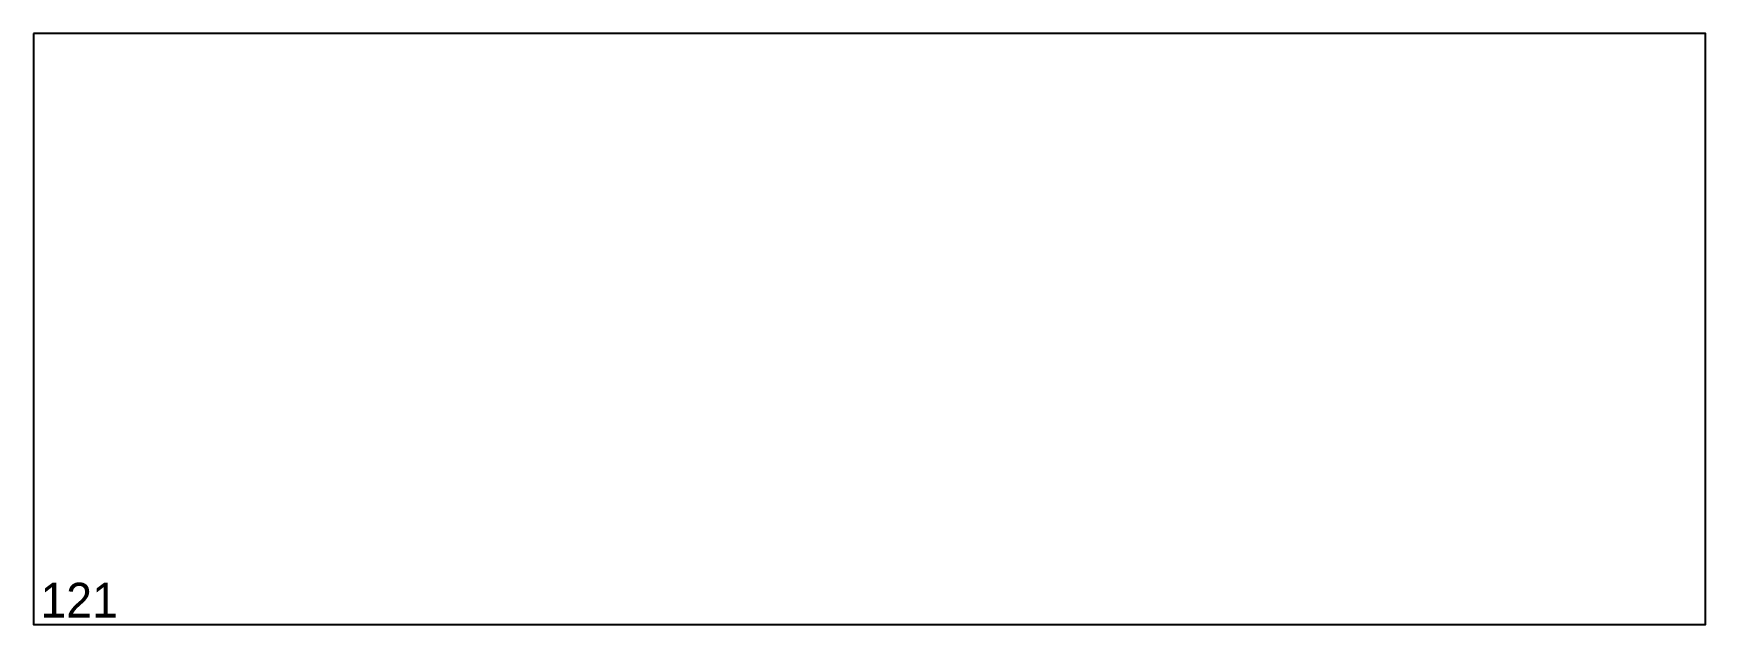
# Model space of a CAD drawing. Header units: millimetres. Extents: x 0 to 482, y 0 to 170.
import ezdxf

# ---------------------------------------------------------------- set-up
doc = ezdxf.new("R2010")
doc.units = ezdxf.units.MM
doc.header["$MEASUREMENT"] = 0
doc.layers.add('ВнешнийКонтур', color=7, linetype='Continuous')
doc.layers.add('Нумерация', color=7, linetype='Continuous')

msp = doc.modelspace()

# ---------------------------------------------------------------- linework, layer by layer
at = {"layer": 'ВнешнийКонтур', "color": 0, "linetype": 'Continuous'}
msp.add_lwpolyline([(0, 170), (0, 0), (481.54, 0), (481.54, 170)], close=True, dxfattribs=at)

# ---------------------------------------------------------------- texts
at = {"layer": 'Нумерация', "color": 0, "linetype": 'Continuous'}
msp.add_text('121', height=10, dxfattribs=at).set_placement((2, 2))

doc.saveas('drawing.dxf')
